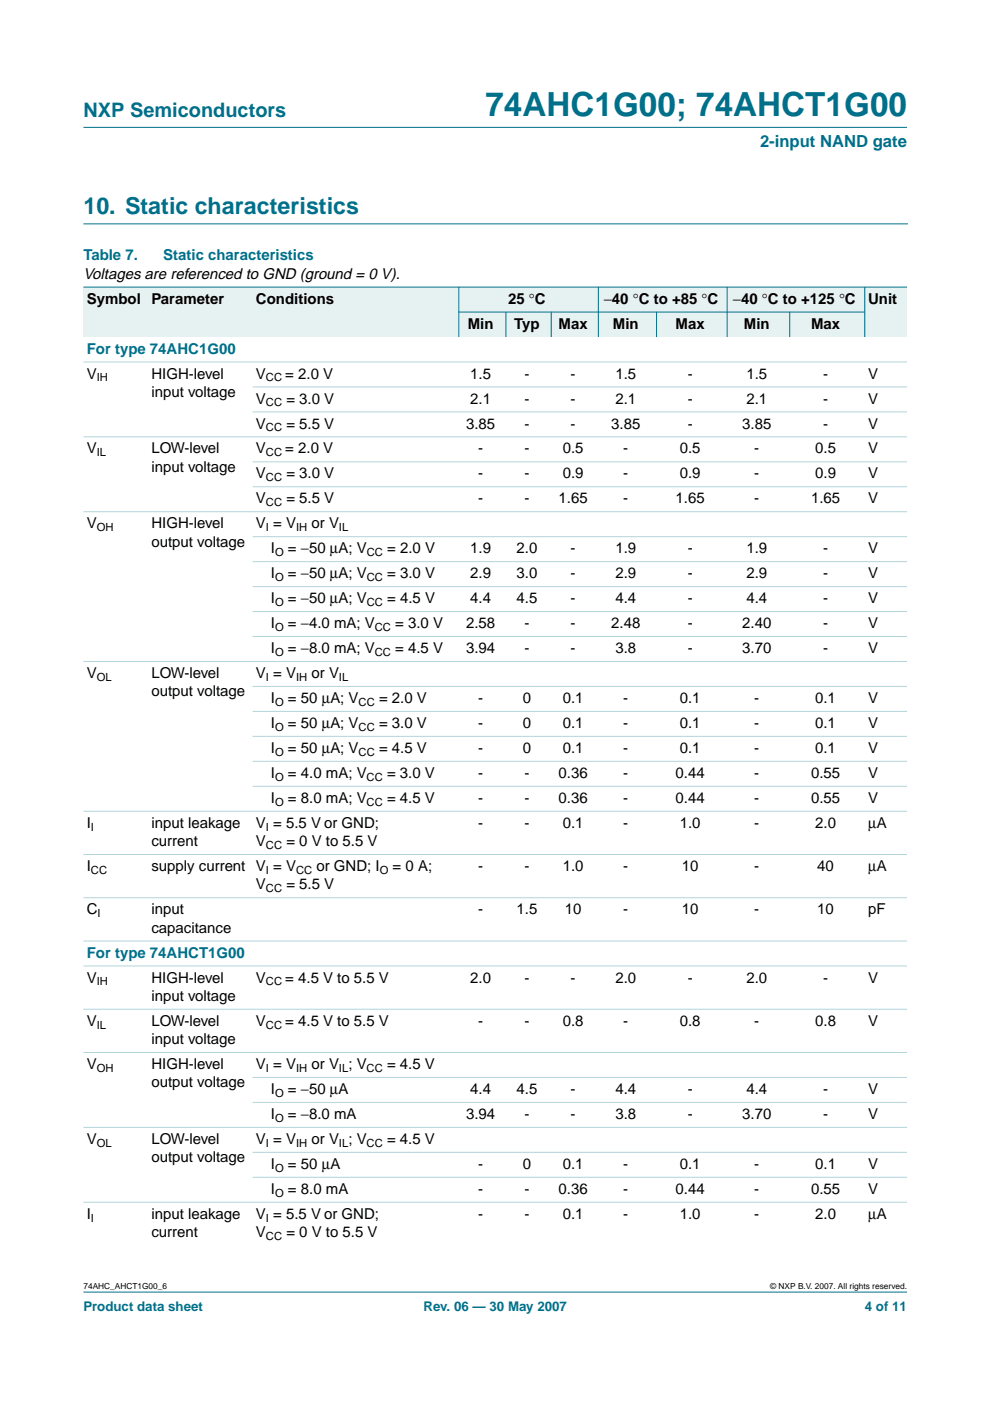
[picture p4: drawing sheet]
<svg xmlns="http://www.w3.org/2000/svg" width="210mm" height="297mm" viewBox="0 0 210 297" stroke-linecap="round" stroke-linejoin="round" font-family="sans-serif">
<defs><g id="words">
<text font-size="7.1" fill="#00708a" x="102.9" y="24.7">74AHC1G00; 74AHCT1G00</text>
<text font-size="4.9" fill="#00708a" x="17.7" y="45.5">10. Static characteristics</text>
<text font-size="4.2" fill="#00708a" x="17.7" y="24.9">NXP Semiconductors</text>
<text font-size="3.5" fill="#00708a" x="161.2" y="31.1">2-input NAND gate</text>
<g font-size="3.2" fill="#00708a">
<text x="17.7" y="55.2">Table 7.</text>
<text x="34.6" y="55.2">Static characteristics</text>
<text x="18.4" y="75">For type 74AHC1G00</text>
<text x="18.4" y="203">For type 74AHCT1G00</text>
</g>
<g font-size="3.2">
<text x="17.7" y="59.1">Voltages are referenced to GND (ground = 0 V).</text>
<text x="18.4" y="64.4">Symbol</text>
<text x="32.1" y="64.4">Parameter</text>
<text x="54.3" y="64.4">Conditions</text>
<text x="107.7" y="64.4">25 °C</text>
<text x="128" y="64.4">−40 °C to +85 °C</text>
<text x="155.4" y="64.4">−40 °C to +125 °C</text>
<text x="184.1" y="64.4">Unit</text>
<text x="99.2" y="69.7">Min</text>
<text x="109" y="69.7">Typ</text>
<text x="118.4" y="69.7">Max</text>
<text x="129.9" y="69.7">Min</text>
<text x="143.2" y="69.7">Max</text>
<text x="157.7" y="69.7">Min</text>
<text x="172" y="69.7">Max</text>
<text x="18.4" y="80.3">V</text>
<text x="32.1" y="80.3">HIGH-level</text>
<text x="54.3" y="80.3">V</text>
<text x="60.5" y="80.3">= 2.0 V</text>
<text x="99.7" y="80.3">1.5</text>
<text x="111.2" y="80.3">-</text>
<text x="121" y="80.3">-</text>
<text x="130.5" y="80.3">1.5</text>
<text x="145.8" y="80.3">-</text>
<text x="158.3" y="80.3">1.5</text>
<text x="174.5" y="80.3">-</text>
<text x="184.1" y="80.3">V</text>
<text x="32.1" y="84.2">input voltage</text>
<text x="54.3" y="85.6">V</text>
<text x="60.7" y="85.6">= 3.0 V</text>
<text x="99.7" y="85.6">2.1</text>
<text x="111.2" y="85.6">-</text>
<text x="121" y="85.6">-</text>
<text x="130.5" y="85.6">2.1</text>
<text x="145.8" y="85.6">-</text>
<text x="158.2" y="85.6">2.1</text>
<text x="174.5" y="85.6">-</text>
<text x="184.1" y="85.6">V</text>
<text x="54.3" y="90.9">V</text>
<text x="60.7" y="90.9">= 5.5 V</text>
<text x="98.8" y="90.9">3.85</text>
<text x="111.2" y="90.9">-</text>
<text x="121" y="90.9">-</text>
<text x="129.6" y="90.9">3.85</text>
<text x="145.8" y="90.9">-</text>
<text x="157.4" y="90.9">3.85</text>
<text x="174.5" y="90.9">-</text>
<text x="184.1" y="90.9">V</text>
<text x="18.4" y="96.1">V</text>
<text x="32.1" y="96.1">LOW-level</text>
<text x="32.1" y="100">input voltage</text>
<text x="54.3" y="101.4">V</text>
<text x="54.3" y="96.1">V</text>
<text x="60.5" y="96.1">= 2.0 V</text>
<text x="60.7" y="101.4">= 3.0 V</text>
<text x="101.4" y="101.4">-</text>
<text x="101.4" y="96.1">-</text>
<text x="111.2" y="101.4">-</text>
<text x="111.2" y="96.1">-</text>
<text x="119.3" y="101.4">0.9</text>
<text x="119.3" y="96.1">0.5</text>
<text x="132.2" y="101.4">-</text>
<text x="132.2" y="96.1">-</text>
<text x="144.1" y="101.4">0.9</text>
<text x="144.1" y="96.1">0.5</text>
<text x="159.9" y="101.4">-</text>
<text x="159.9" y="96.1">-</text>
<text x="172.8" y="101.4">0.9</text>
<text x="172.8" y="96.1">0.5</text>
<text x="184.1" y="101.4">V</text>
<text x="184.1" y="96.1">V</text>
<text x="54.3" y="106.7">V</text>
<text x="60.7" y="106.7">= 5.5 V</text>
<text x="101.4" y="106.7">-</text>
<text x="111.2" y="106.7">-</text>
<text x="118.4" y="106.7">1.65</text>
<text x="132.2" y="106.7">-</text>
<text x="143.2" y="106.7">1.65</text>
<text x="159.9" y="106.7">-</text>
<text x="172" y="106.7">1.65</text>
<text x="184.1" y="106.7">V</text>
<text x="18.4" y="112">V</text>
<text x="32.1" y="112">HIGH-level</text>
<text x="54.3" y="112">V = V</text>
<text x="66.1" y="112">or V</text>
<text x="32.1" y="115.9">output voltage</text>
<text x="57.4" y="117.3">I</text>
<text x="61.1" y="117.3">= −50 µA; V</text>
<text x="82.1" y="117.3">= 2.0 V</text>
<text x="99.7" y="117.3">1.9</text>
<text x="109.5" y="117.3">2.0</text>
<text x="121" y="117.3">-</text>
<text x="130.5" y="117.3">1.9</text>
<text x="145.8" y="117.3">-</text>
<text x="158.3" y="117.3">1.9</text>
<text x="174.5" y="117.3">-</text>
<text x="184.1" y="117.3">V</text>
<text x="57.4" y="122.6">I</text>
<text x="61.1" y="122.6">= −50 µA; V</text>
<text x="82.1" y="122.6">= 3.0 V</text>
<text x="99.7" y="122.6">2.9</text>
<text x="109.5" y="122.6">3.0</text>
<text x="121" y="122.6">-</text>
<text x="130.5" y="122.6">2.9</text>
<text x="145.8" y="122.6">-</text>
<text x="158.3" y="122.6">2.9</text>
<text x="174.5" y="122.6">-</text>
<text x="184.1" y="122.6">V</text>
<text x="57.4" y="127.9">I</text>
<text x="61.1" y="127.9">= −50 µA; V</text>
<text x="82.1" y="127.9">= 4.5 V</text>
<text x="99.7" y="127.9">4.4</text>
<text x="109.5" y="127.9">4.5</text>
<text x="121" y="127.9">-</text>
<text x="130.5" y="127.9">4.4</text>
<text x="145.8" y="127.9">-</text>
<text x="158.3" y="127.9">4.4</text>
<text x="174.5" y="127.9">-</text>
<text x="184.1" y="127.9">V</text>
<text x="57.4" y="133.2">I</text>
<text x="61.1" y="133.2">= −4.0 mA; V</text>
<text x="83.8" y="133.2">= 3.0 V</text>
<text x="98.8" y="133.2">2.58</text>
<text x="111.2" y="133.2">-</text>
<text x="121" y="133.2">-</text>
<text x="129.6" y="133.2">2.48</text>
<text x="145.8" y="133.2">-</text>
<text x="157.4" y="133.2">2.40</text>
<text x="174.5" y="133.2">-</text>
<text x="184.1" y="133.2">V</text>
<text x="18.4" y="143.8">V</text>
<text x="32.1" y="143.8">LOW-level</text>
<text x="54.3" y="143.8">V = V</text>
<text x="57.4" y="138.5">I</text>
<text x="61.1" y="138.5">= −8.0 mA; V</text>
<text x="66.1" y="143.8">or V</text>
<text x="83.8" y="138.5">= 4.5 V</text>
<text x="98.8" y="138.5">3.94</text>
<text x="111.2" y="138.5">-</text>
<text x="121" y="138.5">-</text>
<text x="130.5" y="138.5">3.8</text>
<text x="145.8" y="138.5">-</text>
<text x="157.4" y="138.5">3.70</text>
<text x="174.5" y="138.5">-</text>
<text x="184.1" y="138.5">V</text>
<text x="32.1" y="147.7">output voltage</text>
<text x="57.4" y="149.1">I</text>
<text x="61.1" y="149.1">= 50 µA; V</text>
<text x="80.4" y="149.1">= 2.0 V</text>
<text x="101.4" y="149.1">-</text>
<text x="110.8" y="149.1">0</text>
<text x="119.3" y="149.1">0.1</text>
<text x="132.2" y="149.1">-</text>
<text x="144.1" y="149.1">0.1</text>
<text x="159.9" y="149.1">-</text>
<text x="172.8" y="149.1">0.1</text>
<text x="184.1" y="149.1">V</text>
<text x="57.4" y="154.4">I</text>
<text x="61.1" y="154.4">= 50 µA; V</text>
<text x="80.4" y="154.4">= 3.0 V</text>
<text x="101.4" y="154.4">-</text>
<text x="110.8" y="154.4">0</text>
<text x="119.3" y="154.4">0.1</text>
<text x="132.2" y="154.4">-</text>
<text x="144.1" y="154.4">0.1</text>
<text x="159.9" y="154.4">-</text>
<text x="172.8" y="154.4">0.1</text>
<text x="184.1" y="154.4">V</text>
<text x="57.4" y="159.6">I</text>
<text x="61.1" y="159.6">= 50 µA; V</text>
<text x="80.4" y="159.6">= 4.5 V</text>
<text x="101.4" y="159.6">-</text>
<text x="110.8" y="159.6">0</text>
<text x="119.3" y="159.6">0.1</text>
<text x="132.2" y="159.6">-</text>
<text x="144.1" y="159.6">0.1</text>
<text x="159.9" y="159.6">-</text>
<text x="172.8" y="159.6">0.1</text>
<text x="184.1" y="159.6">V</text>
<text x="57.4" y="164.9">I</text>
<text x="61.1" y="164.9">= 4.0 mA; V</text>
<text x="82.1" y="164.9">= 3.0 V</text>
<text x="101.4" y="164.9">-</text>
<text x="111.2" y="164.9">-</text>
<text x="118.4" y="164.9">0.36</text>
<text x="132.2" y="164.9">-</text>
<text x="143.2" y="164.9">0.44</text>
<text x="159.9" y="164.9">-</text>
<text x="172" y="164.9">0.55</text>
<text x="184.1" y="164.9">V</text>
<text x="57.4" y="170.2">I</text>
<text x="61.1" y="170.2">= 8.0 mA; V</text>
<text x="82.1" y="170.2">= 4.5 V</text>
<text x="101.4" y="170.2">-</text>
<text x="111.2" y="170.2">-</text>
<text x="118.4" y="170.2">0.36</text>
<text x="132.2" y="170.2">-</text>
<text x="143.2" y="170.2">0.44</text>
<text x="159.9" y="170.2">-</text>
<text x="172" y="170.2">0.55</text>
<text x="184.1" y="170.2">V</text>
<text x="18.4" y="175.5">I</text>
<text x="32.1" y="175.5">input leakage</text>
<text x="32.1" y="179.4">current</text>
<text x="54.3" y="175.5">V = 5.5 V or GND;</text>
<text x="54.3" y="179.4">V</text>
<text x="60.7" y="179.4">= 0 V to 5.5 V</text>
<text x="101.4" y="175.5">-</text>
<text x="111.2" y="175.5">-</text>
<text x="119.3" y="175.5">0.1</text>
<text x="132.2" y="175.5">-</text>
<text x="144.1" y="175.5">1.0</text>
<text x="159.9" y="175.5">-</text>
<text x="172.8" y="175.5">2.0</text>
<text x="184.1" y="175.5">µA</text>
<text x="18.4" y="184.7">I</text>
<text x="32.1" y="184.7">supply current</text>
<text x="54.3" y="184.7">V = V</text>
<text x="67.1" y="184.7">or GND; I</text>
<text x="83.3" y="184.7">= 0 A;</text>
<text x="101.4" y="184.7">-</text>
<text x="111.2" y="184.7">-</text>
<text x="119.3" y="184.7">1.0</text>
<text x="132.2" y="184.7">-</text>
<text x="144.6" y="184.7">10</text>
<text x="159.9" y="184.7">-</text>
<text x="173.3" y="184.7">40</text>
<text x="184.1" y="184.7">µA</text>
<text x="54.3" y="188.6">V</text>
<text x="60.7" y="188.6">= 5.5 V</text>
<text x="18.4" y="193.9">C</text>
<text x="32.1" y="193.9">input</text>
<text x="32.1" y="197.7">capacitance</text>
<text x="101.4" y="193.9">-</text>
<text x="109.5" y="193.9">1.5</text>
<text x="119.7" y="193.9">10</text>
<text x="132.2" y="193.9">-</text>
<text x="144.6" y="193.9">10</text>
<text x="159.9" y="193.9">-</text>
<text x="173.3" y="193.9">10</text>
<text x="184.1" y="193.9">pF</text>
<text x="18.4" y="208.3">V</text>
<text x="32.1" y="208.3">HIGH-level</text>
<text x="54.3" y="208.3">V</text>
<text x="60.5" y="208.3">= 4.5 V to 5.5 V</text>
<text x="99.7" y="208.3">2.0</text>
<text x="111.2" y="208.3">-</text>
<text x="121" y="208.3">-</text>
<text x="130.5" y="208.3">2.0</text>
<text x="145.8" y="208.3">-</text>
<text x="158.3" y="208.3">2.0</text>
<text x="174.5" y="208.3">-</text>
<text x="184.1" y="208.3">V</text>
<text x="32.1" y="212.2">input voltage</text>
<text x="18.4" y="217.5">V</text>
<text x="32.1" y="217.5">LOW-level</text>
<text x="32.1" y="221.4">input voltage</text>
<text x="54.3" y="217.5">V</text>
<text x="60.5" y="217.5">= 4.5 V to 5.5 V</text>
<text x="101.4" y="217.5">-</text>
<text x="111.2" y="217.5">-</text>
<text x="119.3" y="217.5">0.8</text>
<text x="132.2" y="217.5">-</text>
<text x="144.1" y="217.5">0.8</text>
<text x="159.9" y="217.5">-</text>
<text x="172.8" y="217.5">0.8</text>
<text x="184.1" y="217.5">V</text>
<text x="18.4" y="226.7">V</text>
<text x="32.1" y="226.7">HIGH-level</text>
<text x="54.3" y="226.7">V = V</text>
<text x="66.1" y="226.7">or V ; V</text>
<text x="82.1" y="226.7">= 4.5 V</text>
<text x="32.1" y="230.6">output voltage</text>
<text x="57.4" y="232">I</text>
<text x="61.1" y="232">= −50 µA</text>
<text x="99.7" y="232">4.4</text>
<text x="109.5" y="232">4.5</text>
<text x="121" y="232">-</text>
<text x="130.5" y="232">4.4</text>
<text x="145.8" y="232">-</text>
<text x="158.3" y="232">4.4</text>
<text x="174.5" y="232">-</text>
<text x="184.1" y="232">V</text>
<text x="57.4" y="237.3">I</text>
<text x="61.1" y="237.3">= −8.0 mA</text>
<text x="98.8" y="237.3">3.94</text>
<text x="111.2" y="237.3">-</text>
<text x="121" y="237.3">-</text>
<text x="130.5" y="237.3">3.8</text>
<text x="145.8" y="237.3">-</text>
<text x="157.4" y="237.3">3.70</text>
<text x="174.5" y="237.3">-</text>
<text x="184.1" y="237.3">V</text>
<text x="18.4" y="242.6">V</text>
<text x="32.1" y="242.6">LOW-level</text>
<text x="54.3" y="242.6">V = V</text>
<text x="66.1" y="242.6">or V ; V</text>
<text x="82.1" y="242.6">= 4.5 V</text>
<text x="32.1" y="246.4">output voltage</text>
<text x="57.4" y="247.8">I</text>
<text x="61.1" y="247.8">= 50 µA</text>
<text x="101.4" y="247.8">-</text>
<text x="110.8" y="247.8">0</text>
<text x="119.3" y="247.8">0.1</text>
<text x="132.2" y="247.8">-</text>
<text x="144.1" y="247.8">0.1</text>
<text x="159.9" y="247.8">-</text>
<text x="172.8" y="247.8">0.1</text>
<text x="184.1" y="247.8">V</text>
<text x="57.4" y="253.1">I</text>
<text x="61.1" y="253.1">= 8.0 mA</text>
<text x="101.4" y="253.1">-</text>
<text x="111.2" y="253.1">-</text>
<text x="118.4" y="253.1">0.36</text>
<text x="132.2" y="253.1">-</text>
<text x="143.2" y="253.1">0.44</text>
<text x="159.9" y="253.1">-</text>
<text x="172" y="253.1">0.55</text>
<text x="184.1" y="253.1">V</text>
<text x="18.4" y="258.4">I</text>
<text x="32.1" y="258.4">input leakage</text>
<text x="32.1" y="262.3">current</text>
<text x="54.3" y="258.4">V = 5.5 V or GND;</text>
<text x="54.3" y="262.3">V</text>
<text x="60.7" y="262.3">= 0 V to 5.5 V</text>
<text x="101.4" y="258.4">-</text>
<text x="111.2" y="258.4">-</text>
<text x="119.3" y="258.4">0.1</text>
<text x="132.2" y="258.4">-</text>
<text x="144.1" y="258.4">1.0</text>
<text x="159.9" y="258.4">-</text>
<text x="172.8" y="258.4">2.0</text>
<text x="184.1" y="258.4">µA</text>
</g>
<g font-size="2.8" fill="#00708a">
<text x="17.7" y="278">Product data sheet</text>
<text x="89.8" y="278">Rev. 06 — 30 May 2007</text>
<text x="183.4" y="278">4 of 11</text>
</g>
<g font-size="2.4">
<text x="20.5" y="80.8">IH</text>
<text x="56.4" y="80.8">CC</text>
<text x="56.4" y="86.1">CC</text>
<text x="56.4" y="91.4">CC</text>
<text x="20.5" y="96.7">IL</text>
<text x="56.4" y="96.7">CC</text>
<text x="56.4" y="102">CC</text>
<text x="56.4" y="107.3">CC</text>
<text x="20.5" y="112.6">OH</text>
<text x="56.4" y="112.6">I</text>
<text x="62.8" y="112.6">IH</text>
<text x="71.9" y="112.6">IL</text>
<text x="58.3" y="117.9">O</text>
<text x="77.8" y="117.9">CC</text>
<text x="58.3" y="123.2">O</text>
<text x="77.8" y="123.2">CC</text>
<text x="58.3" y="128.5">O</text>
<text x="77.8" y="128.5">CC</text>
<text x="58.3" y="133.8">O</text>
<text x="79.5" y="133.8">CC</text>
<text x="58.3" y="139.1">O</text>
<text x="79.5" y="139.1">CC</text>
<text x="20.5" y="144.3">OL</text>
<text x="56.4" y="144.3">I</text>
<text x="58.3" y="149.6">O</text>
<text x="62.8" y="144.3">IH</text>
<text x="71.9" y="144.3">IL</text>
<text x="76" y="149.6">CC</text>
<text x="58.3" y="154.9">O</text>
<text x="76" y="154.9">CC</text>
<text x="58.3" y="160.2">O</text>
<text x="76" y="160.2">CC</text>
<text x="58.3" y="165.5">O</text>
<text x="77.7" y="165.5">CC</text>
<text x="58.3" y="170.8">O</text>
<text x="77.7" y="170.8">CC</text>
<text x="19.3" y="176.1">I</text>
<text x="56.4" y="176.1">I</text>
<text x="56.4" y="180">CC</text>
<text x="19.3" y="185.3">CC</text>
<text x="56.4" y="185.3">I</text>
<text x="62.8" y="185.3">CC</text>
<text x="80.5" y="185.3">O</text>
<text x="56.4" y="189.1">CC</text>
<text x="20.7" y="194.4">I</text>
<text x="20.5" y="208.9">IH</text>
<text x="56.4" y="208.9">CC</text>
<text x="20.5" y="218.1">IL</text>
<text x="56.4" y="218.1">CC</text>
<text x="20.5" y="227.2">OH</text>
<text x="56.4" y="227.2">I</text>
<text x="62.8" y="227.2">IH</text>
<text x="71.9" y="227.2">IL</text>
<text x="77.7" y="227.2">CC</text>
<text x="58.3" y="232.5">O</text>
<text x="58.3" y="237.8">O</text>
<text x="20.5" y="243.1">OL</text>
<text x="56.4" y="243.1">I</text>
<text x="62.8" y="243.1">IH</text>
<text x="71.9" y="243.1">IL</text>
<text x="77.7" y="243.1">CC</text>
<text x="58.3" y="248.4">O</text>
<text x="58.3" y="253.7">O</text>
<text x="19.3" y="259">I</text>
<text x="56.4" y="259">I</text>
<text x="56.4" y="262.9">CC</text>
</g>
<g font-size="1.8">
<text x="17.7" y="273.4">74AHC_AHCT1G00_6</text>
<text x="163.3" y="273.4">© NXP B.V. 2007. All rights reserved.</text>
</g>
</g></defs>
<g fill="#00708a" stroke="#00708a" stroke-width=".21">
<path d="M17.7 273.9h174.6z"/>
<path d="M17.7 27h174.6z"/>
</g>
<path d="M17.7 47.5h174.7" fill="none" stroke="#00708a" stroke-width=".21"/>
<g fill="#e6f2f2">
<path d="M17.7 60.9h13.7v10.6h-13.7z" fill-rule="evenodd"/>
<path d="M31.4 60.9h22.2v10.6h-22.2z" fill-rule="evenodd"/>
<path d="M53.6 60.9h43.7v10.6h-43.7z" fill-rule="evenodd"/>
<path d="M97.3 60.9h29.6v5.3h-29.6z" fill-rule="evenodd"/>
<path d="M126.9 60.9h27.3v5.3h-27.3z" fill-rule="evenodd"/>
<path d="M154.2 60.9h29.2v5.3h-29.2z" fill-rule="evenodd"/>
<path d="M183.4 60.9h8.9v10.6h-8.9z" fill-rule="evenodd"/>
<path d="M97.3 66.2h10v5.3h-10z" fill-rule="evenodd"/>
<path d="M107.3 66.2h9.6v5.3h-9.6z" fill-rule="evenodd"/>
<path d="M116.9 66.2h10v5.3h-10z" fill-rule="evenodd"/>
<path d="M126.9 66.2h12.3v5.3h-12.3z" fill-rule="evenodd"/>
<path d="M139.2 66.2h15v5.3h-15z" fill-rule="evenodd"/>
<path d="M154.2 66.2h13.2v5.3h-13.2z" fill-rule="evenodd"/>
<path d="M167.4 66.2h16v5.3h-16z" fill-rule="evenodd"/>
</g>
<g fill="#00708a" stroke="#00708a" stroke-width=".21">
<path d="M97.3 60.8v10.7z"/>
<path d="M107.3 66.1v5.4z"/>
<path d="M116.9 66.1v5.4z"/>
<path d="M126.9 60.8v10.7z"/>
<path d="M139.2 66.1v5.4z"/>
<path d="M154.2 60.8v10.7z"/>
<path d="M167.4 66.1v5.4z"/>
<path d="M183.4 60.8v10.7z"/>
<path d="M17.7 60.9h174.6z"/>
<path d="M97.2 66.2h86.2z"/>
</g>
<g fill="#b3d4db" stroke="#b3d4db" stroke-width=".21">
<path d="M17.7 76.7h174.6z"/>
<path d="M53.6 82h138.7z"/>
<path d="M53.6 87.3h138.7z"/>
<path d="M17.7 92.6h174.6z"/>
<path d="M53.6 97.9h138.7z"/>
<path d="M53.6 103.2h138.7z"/>
<path d="M17.7 108.5h174.6z"/>
<path d="M53.6 113.8h138.7z"/>
<path d="M53.6 119.1h138.7z"/>
<path d="M53.6 124.4h138.7z"/>
<path d="M53.6 129.7h138.7z"/>
<path d="M53.6 135h138.7z"/>
<path d="M17.7 140.2h174.6z"/>
<path d="M53.6 145.5h138.7z"/>
<path d="M53.6 150.8h138.7z"/>
<path d="M53.6 156.1h138.7z"/>
<path d="M53.6 161.4h138.7z"/>
<path d="M53.6 166.7h138.7z"/>
<path d="M17.7 172h174.6z"/>
<path d="M17.7 181.2h174.6z"/>
<path d="M17.7 190.3h174.6z"/>
<path d="M17.7 199.5h174.6z"/>
<path d="M17.7 204.8h174.6z"/>
<path d="M17.7 214h174.6z"/>
<path d="M17.7 223.1h174.6z"/>
<path d="M53.6 228.4h138.7z"/>
<path d="M53.6 233.7h138.7z"/>
<path d="M17.7 239h174.6z"/>
<path d="M53.6 244.3h138.7z"/>
<path d="M53.6 249.6h138.7z"/>
<path d="M17.7 254.9h174.6z"/>
</g>
<use href="#words"/>
</svg>
